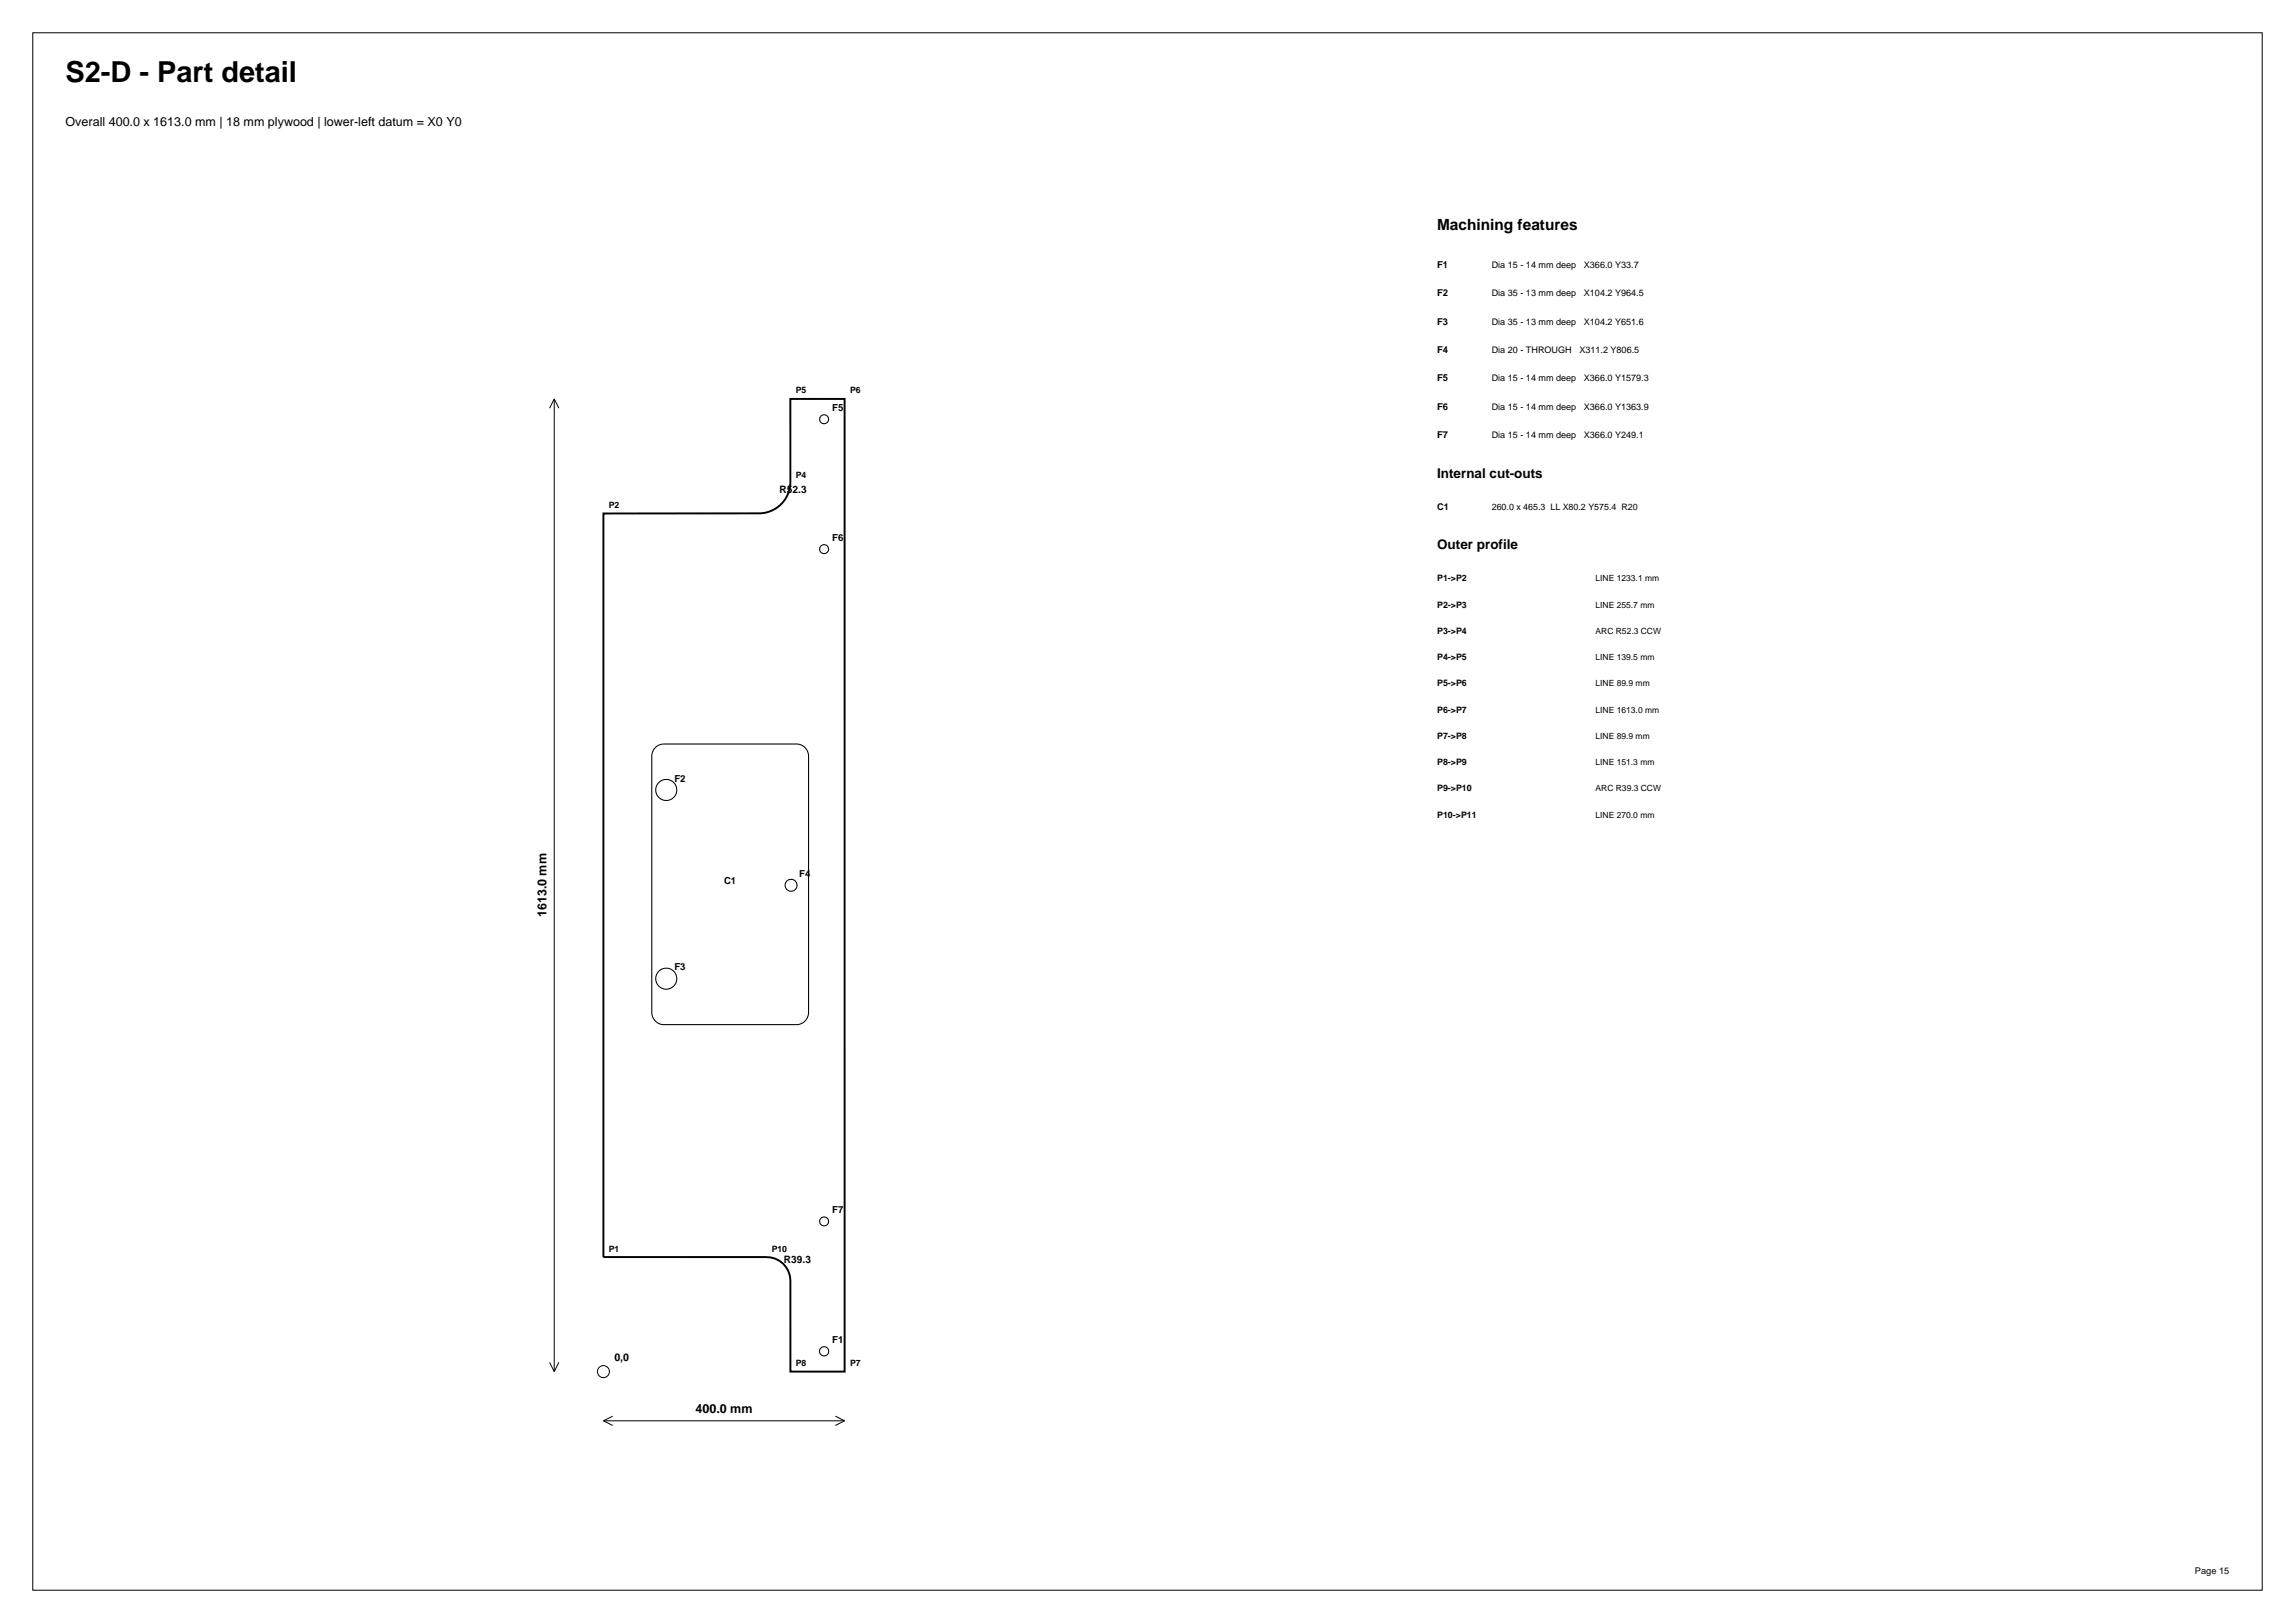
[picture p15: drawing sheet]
<svg xmlns="http://www.w3.org/2000/svg" width="420mm" height="297mm" viewBox="0 0 420 297" stroke-linecap="round" stroke-linejoin="round" font-family="sans-serif">
<defs><g id="words">
<text font-size="5.3" x="12" y="15">S2-D - Part detail</text>
<text font-size="2.8" x="263" y="42">Machining features</text>
<g font-size="2.5">
<text x="263" y="87.4">Internal cut-outs</text>
<text x="263" y="100.4">Outer profile</text>
</g>
<g font-size="2.3">
<text x="12" y="23">Overall 400.0 x 1613.0 mm | 18 mm plywood | lower-left datum = X0 Y0</text>
<text x="100" y="167.9" transform="rotate(-90 100 167.9)">1613.0 mm</text>
<text x="127.3" y="258.6">400.0 mm</text>
</g>
<g font-size="1.9">
<text x="142.6" y="90.2">R52.3</text>
<text x="143.4" y="231.2">R39.3</text>
<text x="112.4" y="249">0,0</text>
</g>
<g font-size="1.8">
<text x="152.3" y="75.2">F5</text>
<text x="152.3" y="99">F6</text>
<text x="123.4" y="143.1">F2</text>
<text x="132.5" y="161.8">C1</text>
<text x="146.3" y="160.5">F4</text>
<text x="123.4" y="177.6">F3</text>
<text x="152.3" y="222">F7</text>
<text x="152.3" y="245.8">F1</text>
</g>
<g font-size="1.7">
<text x="263" y="49">F1</text>
<text x="273" y="49">Dia 15 - 14 mm deep</text>
<text x="289.9" y="49">X366.0 Y33.7</text>
<text x="263" y="54.2">F2</text>
<text x="263" y="59.4">F3</text>
<text x="273" y="54.2">Dia 35 - 13 mm deep</text>
<text x="273" y="59.4">Dia 35 - 13 mm deep</text>
<text x="289.9" y="54.2">X104.2 Y964.5</text>
<text x="289.9" y="59.4">X104.2 Y651.6</text>
<text x="263" y="64.6">F4</text>
<text x="273" y="64.6">Dia 20 - THROUGH</text>
<text x="289" y="64.6">X311.2 Y806.5</text>
<text x="263" y="69.8">F5</text>
<text x="273" y="69.8">Dia 15 - 14 mm deep</text>
<text x="289.9" y="69.8">X366.0 Y1579.3</text>
<text x="263" y="75">F6</text>
<text x="273" y="75">Dia 15 - 14 mm deep</text>
<text x="289.9" y="75">X366.0 Y1363.9</text>
<text x="263" y="80.2">F7</text>
<text x="273" y="80.2">Dia 15 - 14 mm deep</text>
<text x="289.9" y="80.2">X366.0 Y249.1</text>
<text x="263" y="93.4">C1</text>
<text x="401.7" y="288">Page 15</text>
</g>
<g font-size="1.6">
<text x="145.6" y="72">P5</text>
<text x="155.6" y="72">P6</text>
<text x="145.6" y="87.4">P4</text>
<text x="111.4" y="93">P2</text>
<text x="273" y="93.4">260.0 x 465.3 LL X80.2 Y575.4 R20</text>
<text x="263" y="106.4">P1-&gt;P2</text>
<text x="292" y="106.4">LINE 1233.1 mm</text>
<text x="263" y="111.2">P2-&gt;P3</text>
<text x="292" y="111.2">LINE 255.7 mm</text>
<text x="263" y="116">P3-&gt;P4</text>
<text x="292" y="116">ARC R52.3 CCW</text>
<text x="263" y="120.8">P4-&gt;P5</text>
<text x="263" y="125.6">P5-&gt;P6</text>
<text x="292" y="120.8">LINE 139.5 mm</text>
<text x="292" y="125.6">LINE 89.9 mm</text>
<text x="263" y="130.4">P6-&gt;P7</text>
<text x="292" y="130.4">LINE 1613.0 mm</text>
<text x="263" y="135.2">P7-&gt;P8</text>
<text x="292" y="135.2">LINE 89.9 mm</text>
<text x="263" y="140">P8-&gt;P9</text>
<text x="292" y="140">LINE 151.3 mm</text>
<text x="263" y="144.8">P9-&gt;P10</text>
<text x="263" y="149.6">P10-&gt;P11</text>
<text x="292" y="144.8">ARC R39.3 CCW</text>
<text x="292" y="149.6">LINE 270.0 mm</text>
<text x="111.4" y="229">P1</text>
<text x="141.2" y="229">P10</text>
<text x="145.7" y="250">P8</text>
<text x="155.6" y="250">P7</text>
</g>
</g></defs>
<g fill="none" stroke="#000" stroke-width=".18">
<path d="M6 6h408v285h-408zM101.4 73v178M101.4 73l-.8 1.7M101.4 73l.9 1.7M100.6 249.3l.8 1.7M102.3 249.3l-.9 1.7M110.4 260h44.2M110.4 260l1.7 .9M112.1 259.2l-1.7 .8M152.9 259.2l1.7 .8M154.6 260l-1.7 .9"/>
<circle cx="110.4" cy="251" r="1.1"/>
</g>
<path d="M110.4 94l28.2-.1a5.8 5.8 0 0 0 6-5.5v-15.4h10v178h-9.9l-.1-16.7a4.3 4.3 0 0 0-4.4-4.3h-29.8z" fill="none" stroke="#000" stroke-width=".35"/>
<g fill="none" stroke="#000" stroke-width=".19">
<path d="M120 136.8l.6-.5 .8-.1h24.4l1.1 .3 .8 .8 .3 1.1v46.9l-.4 1.2-.8 .8-1 .2h-24.4l-1.1-.3-.8-.9-.2-1.1v-46.8l.2-.9z"/>
<circle cx="150.8" cy="76.7" r=".83"/>
<circle cx="150.8" cy="100.5" r=".83"/>
<circle cx="121.9" cy="144.6" r="1.93"/>
<circle cx="121.9" cy="179.1" r="1.93"/>
<circle cx="144.8" cy="162" r="1.1"/>
<circle cx="150.8" cy="223.5" r=".83"/>
<circle cx="150.8" cy="247.3" r=".84"/>
</g>
<use href="#words"/>
</svg>
